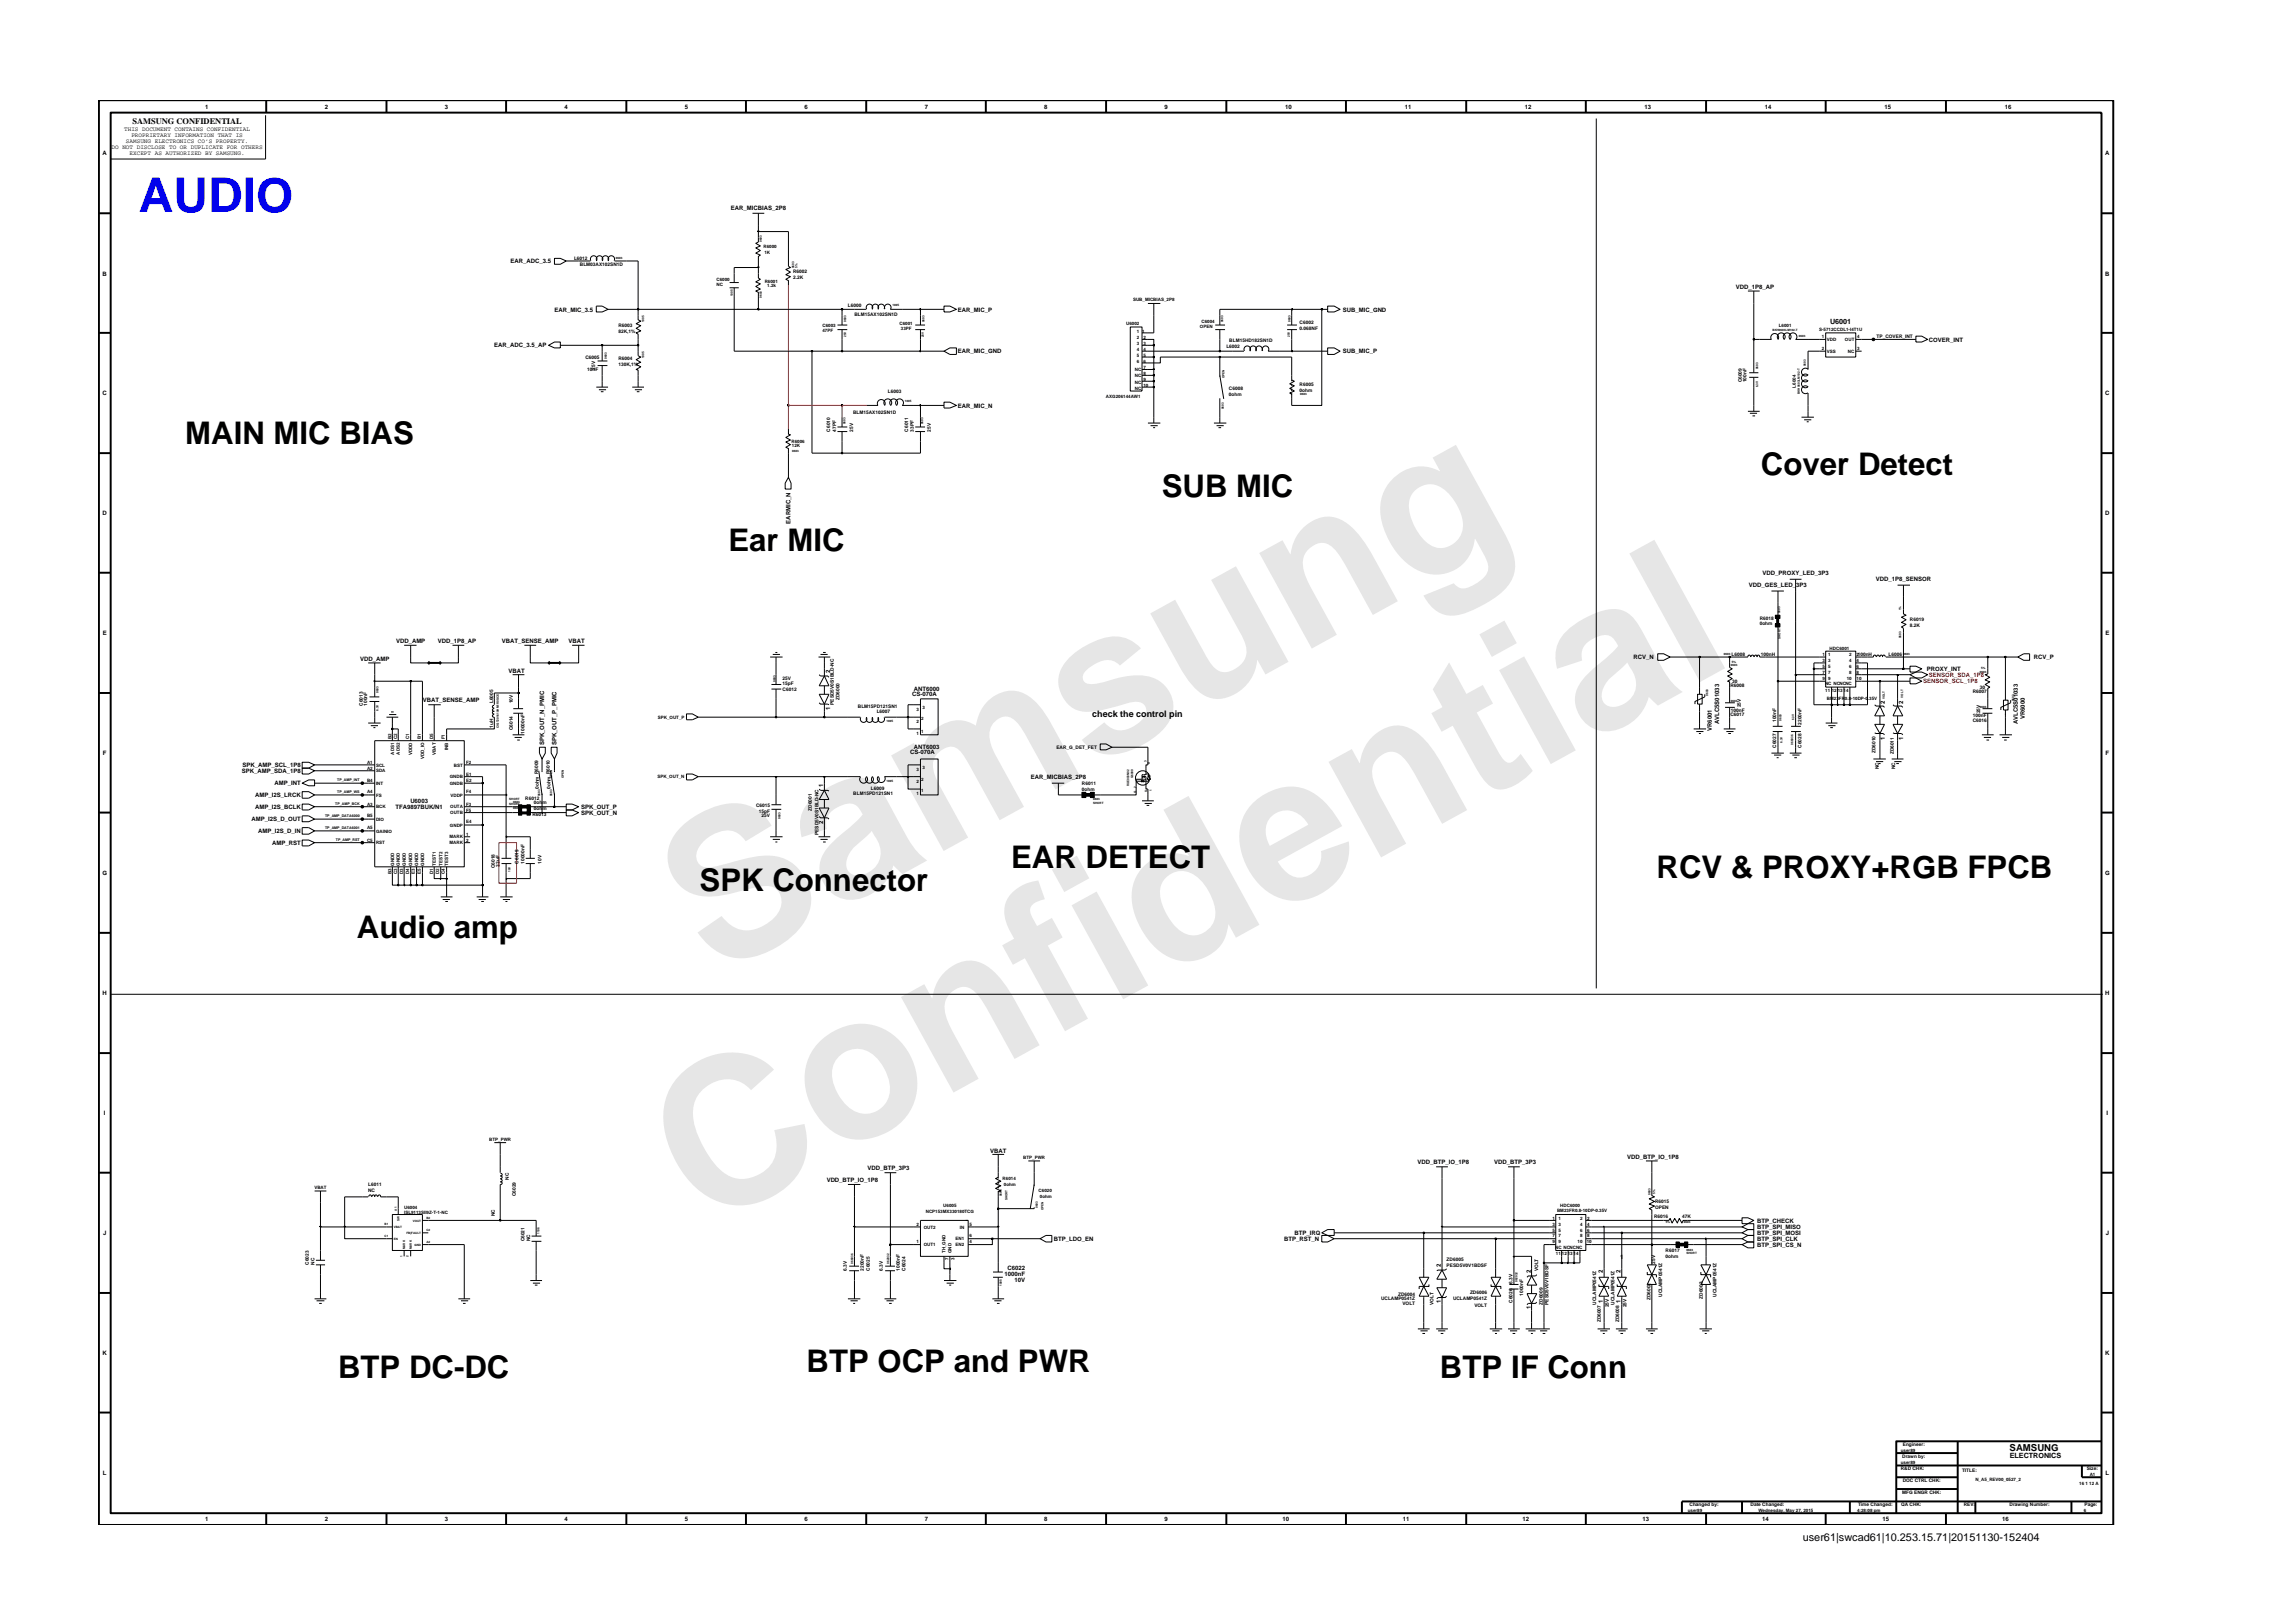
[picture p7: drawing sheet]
<svg xmlns="http://www.w3.org/2000/svg" width="297mm" height="210mm" viewBox="0 0 297 210" stroke-linecap="round" stroke-linejoin="round" font-family="sans-serif">
<defs><g id="words">
<g font-size="26.5" fill="#e6e6e6">
<text x="92.4" y="126.7" transform="rotate(-29 92.4 126.7)">Samsung</text>
<text x="91.1" y="159.4" transform="rotate(-29 91.1 159.4)">Confidential</text>
</g>
<text font-size="6.2" fill="#00f" x="18" y="27.5">AUDIO</text>
<g font-size="4">
<text x="24" y="57.5">MAIN MIC BIAS</text>
<text x="150.5" y="64.4">SUB MIC</text>
<text x="228.1" y="61.6">Cover Detect</text>
<text x="94.4" y="71.4">Ear MIC</text>
<text x="131" y="112.4">EAR DETECT</text>
<text x="214.6" y="113.8">RCV &amp; PROXY+RGB FPCB</text>
<text x="90.6" y="115.4">SPK Connector</text>
<text x="46.2" y="121.6">Audio amp</text>
<text x="43.8" y="178.5">BTP DC-DC</text>
<text x="104.5" y="177.7">BTP OCP and PWR</text>
<text x="186.5" y="178.5">BTP IF Conn</text>
</g>
<text font-size="1.4" x="233.5" y="199.7">user61|swcad61|10.253.15.71|20151130-152404</text>
<g font-size="1.2">
<text x="141.5" y="92.9">check the control pin</text>
<text x="260.3" y="187.9">SAMSUNG</text>
</g>
<text font-size="1.1" x="17.2" y="16.1">SAMSUNG CONFIDENTIAL</text>
<g font-size=".9">
<text x="237.1" y="41.9">U6001</text>
<text x="260.3" y="188.8">ELECTRONICS</text>
</g>
<g font-size=".8">
<text x="16.1" y="17">THIS DOCUMENT CONTAINS CONFIDENTIAL</text>
<text x="17" y="17.8">PROPRIETARY INFORMATION THAT IS</text>
<text x="26.6" y="14.1">1</text>
<text x="42.1" y="14.1">2</text>
<text x="57.6" y="14.1">3</text>
<text x="73.1" y="14.1">4</text>
<text x="88.7" y="14.1">5</text>
<text x="104.2" y="14.1">6</text>
<text x="119.8" y="14.1">7</text>
<text x="135.3" y="14.1">8</text>
<text x="150.9" y="14.1">9</text>
<text x="166.5" y="14.1">10</text>
<text x="182" y="14.1">11</text>
<text x="197.5" y="14.1">12</text>
<text x="213" y="14.1">13</text>
<text x="228.6" y="14.1">14</text>
<text x="244.1" y="14.1">15</text>
<text x="259.7" y="14.1">16</text>
<text x="13.3" y="20.1">A</text>
<text x="14.5" y="19.3">DO NOT DISCLOSE TO OR DUPLICATE FOR OTHERS</text>
<text x="16.3" y="18.5">SAMSUNG ELECTRONICS CO’S PROPERTY.</text>
<text x="16.8" y="20.1">EXCEPT AS AUTHORIZED BY SAMSUNG.</text>
<text x="272.7" y="20.1">A</text>
<text x="94.7" y="27.2">EAR_MICBIAS_2P8</text>
<text x="13.3" y="35.7">B</text>
<text x="66.1" y="34.1">EAR_ADC_3.5</text>
<text x="272.7" y="35.7">B</text>
<text x="71.8" y="40.4">EAR_MIC_3.5</text>
<text x="124.1" y="40.4">EAR_MIC_P</text>
<text x="173.9" y="40.4">SUB_MIC_GND</text>
<text x="224.9" y="37.4">VDD_1P8_AP</text>
<text x="64" y="45">EAR_ADC_3.5_AP</text>
<text x="124.1" y="45.8">EAR_MIC_GND</text>
<text x="173.9" y="45.8">SUB_MIC_P</text>
<text x="249.9" y="44.3">COVER_INT</text>
<text x="13.3" y="51.2">C</text>
<text x="124.1" y="52.8">EAR_MIC_N</text>
<text x="272.7" y="51.2">C</text>
<text x="13.3" y="66.8">D</text>
<text x="102.4" y="67.8" transform="rotate(-90 102.4 67.8)">EARMIC_N</text>
<text x="272.7" y="66.8">D</text>
<text x="226.6" y="76.1">VDD_GES_LED_3P3</text>
<text x="228.3" y="74.5">VDD_PROXY_LED_3P3</text>
<text x="243" y="75.3">VDD_1P8_SENSOR</text>
<text x="13.3" y="82.3">E</text>
<text x="51.3" y="83.3">VDD_AMP</text>
<text x="56.7" y="83.3">VDD_1P8_AP</text>
<text x="65" y="83.3">VBAT_SENSE_AMP</text>
<text x="73.6" y="83.3">VBAT</text>
<text x="272.7" y="82.3">E</text>
<text x="46.6" y="85.6">VDD_AMP</text>
<text x="65.9" y="87.2">VBAT</text>
<text x="107.5" y="87.2" transform="rotate(-90 107.5 87.2)">2</text>
<text x="118.4" y="89.5">ANT6000</text>
<text x="211.6" y="85.4">RCV_N</text>
<text x="249.6" y="86.9">PROXY_INT</text>
<text x="263.5" y="85.4">RCV_P</text>
<text x="54.8" y="91">VBAT_SENSE_AMP</text>
<text x="107.5" y="92" transform="rotate(-90 107.5 92)">1</text>
<text x="118.2" y="90.2">CS-070A</text>
<text x="221.7" y="94.7" transform="rotate(-90 221.7 94.7)">VR6001</text>
<text x="222.7" y="93.8" transform="rotate(-90 222.7 93.8)">AVLC5S01033</text>
<text x="244.2" y="95.9" transform="rotate(-90 244.2 95.9)">1</text>
<text x="244.2" y="91.1" transform="rotate(-90 244.2 91.1)">2</text>
<text x="246.6" y="95.9" transform="rotate(-90 246.6 95.9)">1</text>
<text x="246.6" y="91.1" transform="rotate(-90 246.6 91.1)">2</text>
<text x="261.4" y="93.8" transform="rotate(-90 261.4 93.8)">AVLC5S01033</text>
<text x="262.3" y="93.2" transform="rotate(-90 262.3 93.2)">VR6000</text>
<text x="13.3" y="97.8">F</text>
<text x="31.3" y="100.1">SPK_AMP_SDA_1P8</text>
<text x="31.4" y="99.4">SPK_AMP_SCL_1P8</text>
<text x="35.6" y="101.7">AMP_INT</text>
<text x="70.5" y="96.5" transform="rotate(-90 70.5 96.5)">SPK_OUT_N_PMIC</text>
<text x="72.1" y="96.5" transform="rotate(-90 72.1 96.5)">SPK_OUT_P_PMIC</text>
<text x="106.6" y="102" transform="rotate(-90 106.6 102)">1</text>
<text x="117.9" y="97.7">CS-070A</text>
<text x="118.4" y="97.1">ANT6003</text>
<text x="133.5" y="100.9">EAR_MICBIAS_2P8</text>
<text x="272.8" y="97.8">F</text>
<text x="32.6" y="106.4">AMP_I2S_D_OUT</text>
<text x="33.1" y="103.3">AMP_I2S_LRCK</text>
<text x="33.1" y="104.8">AMP_I2S_BCLK</text>
<text x="33.4" y="107.9">AMP_I2S_D_IN</text>
<text x="51.2" y="104.8">TFA9897BUK/N1</text>
<text x="53.2" y="104">U6003</text>
<text x="75.3" y="105.6">SPK_OUT_N</text>
<text x="75.3" y="104.8">SPK_OUT_P</text>
<text x="106.6" y="106.7" transform="rotate(-90 106.6 106.7)">2</text>
<text x="13.3" y="113.3">G</text>
<text x="35.3" y="109.4">AMP_RST</text>
<text x="272.7" y="113.3">G</text>
<text x="13.3" y="128.9">H</text>
<text x="272.7" y="128.9">H</text>
<text x="13.5" y="144.4">I</text>
<text x="128.3" y="149.3">VBAT</text>
<text x="272.9" y="144.4">I</text>
<text x="107.1" y="153.1">VDD_BTP_IO_1P8</text>
<text x="112.4" y="151.6">VDD_BTP_3P3</text>
<text x="183.6" y="150.8">VDD_BTP_IO_1P8</text>
<text x="193.6" y="150.8">VDD_BTP_3P3</text>
<text x="210.8" y="150.1">VDD_BTP_IO_1P8</text>
<text x="13.4" y="160">J</text>
<text x="136.5" y="160.8">BTP_LDO_EN</text>
<text x="166.4" y="160.8">BTP_RST_N</text>
<text x="167.7" y="160">BTP_IRQ</text>
<text x="227.6" y="158.4">BTP_CHECK</text>
<text x="227.6" y="161.5">BTP_SPI_CS_N</text>
<text x="227.6" y="160.8">BTP_SPI_CLK</text>
<text x="227.6" y="159.2">BTP_SPI_MISO</text>
<text x="227.6" y="160">BTP_SPI_MOSI</text>
<text x="272.8" y="160">J</text>
<text x="130.1" y="165.3">1000nF</text>
<text x="130.5" y="164.5">C6022</text>
<text x="131.4" y="166.1">10V</text>
<text x="186.6" y="164.1" transform="rotate(-90 186.6 164.1)">2</text>
<text x="198.3" y="165" transform="rotate(-90 198.3 165)">2</text>
<text x="207.6" y="165" transform="rotate(-90 207.6 165)">2</text>
<text x="209.9" y="163">1</text>
<text x="209.9" y="165" transform="rotate(-90 209.9 165)">2</text>
<text x="186.6" y="168.9" transform="rotate(-90 186.6 168.9)">1</text>
<text x="198.3" y="169.6" transform="rotate(-90 198.3 169.6)">1</text>
<text x="207.6" y="168.9" transform="rotate(-90 207.6 168.9)">1</text>
<text x="209.9" y="168.9" transform="rotate(-90 209.9 168.9)">1</text>
<text x="13.3" y="175.5">K</text>
<text x="272.7" y="175.5">K</text>
<text x="13.3" y="191.1">L</text>
<text x="272.8" y="191.1">L</text>
<text x="26.6" y="197.1">1</text>
<text x="42.1" y="197.1">2</text>
<text x="57.6" y="197.1">3</text>
<text x="73.1" y="197.1">4</text>
<text x="88.7" y="197.1">5</text>
<text x="104.2" y="197.1">6</text>
<text x="119.8" y="197.1">7</text>
<text x="135.3" y="197.1">8</text>
<text x="150.9" y="197.1">9</text>
<text x="166.1" y="197.1">10</text>
<text x="181.7" y="197.1">11</text>
<text x="197.2" y="197.1">12</text>
<text x="212.8" y="197.1">13</text>
<text x="228.3" y="197.1">14</text>
<text x="243.9" y="197.1">15</text>
<text x="259.4" y="197.1">16</text>
</g>
<g font-size=".8" fill="#f00">
<text x="249.1" y="88.5">SENSOR_SCL_1P8</text>
<text x="249.9" y="87.7">SENSOR_SDA_1P8</text>
</g>
<g font-size=".6">
<text x="74.4" y="33.7">L6012</text>
<text x="75.1" y="34.5">BLM03AX102SN1D</text>
<text x="98.9" y="32.1">R6000</text>
<text x="99" y="32.9">1K</text>
<text x="102.7" y="35.4">R6002</text>
<text x="92.8" y="36.4">C6000</text>
<text x="92.8" y="37.1">NC</text>
<text x="99.1" y="36.6">R6001</text>
<text x="99.4" y="37.2">1.2k</text>
<text x="102.7" y="36.2">2.2K</text>
<text x="109.8" y="39.7">L6000</text>
<text x="110.7" y="40.9">BLM15AX102SN1D</text>
<text x="146.8" y="38.9">SUB_MICBIAS_2P8</text>
<text x="155.6" y="41.9">C6004</text>
<text x="75.8" y="46.5">C6005</text>
<text x="77.1" y="47.9" transform="rotate(-90 77.1 47.9)">25V</text>
<text x="80.1" y="43.1">82K,1%</text>
<text x="80.1" y="42.4">R6003</text>
<text x="80.1" y="46.7">R6004</text>
<text x="80.1" y="47.4">130K,1%</text>
<text x="106.5" y="42.4">C6003</text>
<text x="106.5" y="43">47PF</text>
<text x="116.5" y="42.1">C6001</text>
<text x="116.7" y="42.8">33PF</text>
<text x="145.9" y="42.1">U6002</text>
<text x="147.3" y="43.1">1</text>
<text x="147.3" y="44.7">3</text>
<text x="147.3" y="46.3">5</text>
<text x="147.3" y="44">2</text>
<text x="147.3" y="45.5">4</text>
<text x="147.3" y="47">6</text>
<text x="148" y="43.1">1</text>
<text x="148.1" y="47.9">7</text>
<text x="148.1" y="44">2</text>
<text x="148.1" y="45.5">4</text>
<text x="148.1" y="47">6</text>
<text x="148.1" y="44.7">3</text>
<text x="148.1" y="46.3">5</text>
<text x="155.4" y="42.4">OPEN</text>
<text x="158.9" y="45.1">L6002</text>
<text x="159.2" y="44.4">BLM15HD182SN1D</text>
<text x="168.3" y="42.8">0.068NF</text>
<text x="168.3" y="42">C6002</text>
<text x="230.4" y="42.4">L6001</text>
<text x="235.6" y="42.8">S-5712CCDL1-I4T1U</text>
<text x="236" y="45.3">2</text>
<text x="236" y="43.8">1</text>
<text x="236.7" y="44.2">VDD</text>
<text x="236.7" y="45.7">VSS</text>
<text x="239" y="44.2">OUT</text>
<text x="239.4" y="45.7">NC</text>
<text x="240.6" y="45.3">3</text>
<text x="240.6" y="43.8">4</text>
<text x="243.1" y="43.8">TP_COVER_INT</text>
<text x="76.1" y="48">10nF</text>
<text x="110.5" y="53.7">BLM15AX102SN1D</text>
<text x="115" y="50.9">L6003</text>
<text x="143.3" y="51.6">AXG206144AW1</text>
<text x="147" y="48.1">NC</text>
<text x="147" y="48.9">NC</text>
<text x="147" y="49.7">NC</text>
<text x="147" y="50.5">NC</text>
<text x="148.1" y="48.6">8</text>
<text x="148.1" y="49.4">9</text>
<text x="148.1" y="50.2">10</text>
<text x="159.2" y="51.3">0ohm</text>
<text x="159.2" y="50.6">C6008</text>
<text x="168.3" y="50.7">0ohm</text>
<text x="168.3" y="50">R6005</text>
<text x="225.6" y="49.5" transform="rotate(-90 225.6 49.5)">C6009</text>
<text x="226.2" y="49.5" transform="rotate(-90 226.2 49.5)">100nF</text>
<text x="232.7" y="50.2" transform="rotate(-90 232.7 50.2)">L6004</text>
<text x="102.5" y="57.3">R6006</text>
<text x="102.6" y="57.9">12K</text>
<text x="107.6" y="55.9" transform="rotate(-90 107.6 55.9)">C6010</text>
<text x="108.3" y="55.9" transform="rotate(-90 108.3 55.9)">47PF</text>
<text x="110.5" y="55.9" transform="rotate(-90 110.5 55.9)">25V</text>
<text x="117.6" y="55.9" transform="rotate(-90 117.6 55.9)">C6011</text>
<text x="118.4" y="55.9" transform="rotate(-90 118.4 55.9)">33PF</text>
<text x="120.6" y="55.9" transform="rotate(-90 120.6 55.9)">25V</text>
<text x="228" y="80.3">R6018</text>
<text x="228" y="80.9">0ohm</text>
<text x="247.4" y="80.5">R6019</text>
<text x="247.4" y="81.2">8.2K</text>
<text x="101.4" y="88.7">15pF</text>
<text x="101.4" y="88.1">25V</text>
<text x="101.4" y="89.5">C6012</text>
<text x="224.2" y="89">R6008</text>
<text x="224.3" y="84.9">L6008</text>
<text x="224.4" y="88.4">30</text>
<text x="228.1" y="84.9">100nH</text>
<text x="236.1" y="85.7">3</text>
<text x="236.1" y="86.5">5</text>
<text x="236.1" y="87.3">7</text>
<text x="236.1" y="84.9">1</text>
<text x="236.1" y="88.1">9</text>
<text x="236.4" y="88.8">NC NCNCNC</text>
<text x="236.4" y="89.6">11</text>
<text x="236.8" y="85.7">3</text>
<text x="236.8" y="86.5">5</text>
<text x="236.8" y="87.3">7</text>
<text x="236.8" y="84.9">1</text>
<text x="236.8" y="88.1">9</text>
<text x="237" y="84.2">HDC6001</text>
<text x="237.3" y="89.6">12 13</text>
<text x="238.8" y="89.6">14</text>
<text x="239.2" y="88.1">10</text>
<text x="239.6" y="85.7">4</text>
<text x="239.6" y="86.5">6</text>
<text x="239.6" y="87.3">8</text>
<text x="239.6" y="84.9">2</text>
<text x="240.5" y="85.7">4</text>
<text x="240.5" y="86.5">6</text>
<text x="240.5" y="84.9">2100nH</text>
<text x="240.5" y="87.3">8</text>
<text x="240.5" y="88.1">10</text>
<text x="244.6" y="84.9">L6006</text>
<text x="255.6" y="89.8">R6007</text>
<text x="256.5" y="89.3">30</text>
<text x="47" y="91.5" transform="rotate(-90 47 91.5)">C6013</text>
<text x="47.6" y="91.4" transform="rotate(-90 47.6 91.4)">100nF</text>
<text x="50.7" y="95.8" transform="rotate(-90 50.7 95.8)">B2</text>
<text x="51.5" y="95.8" transform="rotate(-90 51.5 95.8)">C2</text>
<text x="53" y="95.8" transform="rotate(-90 53 95.8)">C1</text>
<text x="54.5" y="95.8" transform="rotate(-90 54.5 95.8)">B1</text>
<text x="56.1" y="95.8" transform="rotate(-90 56.1 95.8)">D5</text>
<text x="57.6" y="95.8" transform="rotate(-90 57.6 95.8)">F1</text>
<text x="63.9" y="94.3" transform="rotate(-90 63.9 94.3)">1uH</text>
<text x="63.9" y="91.1" transform="rotate(-90 63.9 91.1)">L6005</text>
<text x="66.4" y="94.6" transform="rotate(-90 66.4 94.6)">C6014</text>
<text x="66.4" y="91.1" transform="rotate(-90 66.4 91.1)">10V</text>
<text x="68" y="95" transform="rotate(-90 68 95)">10000nF</text>
<text x="85.2" y="93.1">SPK_OUT_P</text>
<text x="108" y="91.3" transform="rotate(-90 108 91.3)">PESD5V0S1BLD-NC</text>
<text x="108.8" y="90.7" transform="rotate(-90 108.8 90.7)">ZD6000</text>
<text x="111.1" y="91.8">BLM15PD121SN1</text>
<text x="113.6" y="92.4">L6007</text>
<text x="118.7" y="95.2">1</text>
<text x="118.7" y="93.7">2</text>
<text x="118.7" y="92.1">3</text>
<text x="119.3" y="94.9">1</text>
<text x="119.3" y="93.3">2</text>
<text x="119.5" y="91.8">3</text>
<text x="224.2" y="92.8">C6017</text>
<text x="224.2" y="92.2">100nF</text>
<text x="225.5" y="91.6" transform="rotate(-90 225.5 91.6)">25V</text>
<text x="230.1" y="93.5" transform="rotate(-90 230.1 93.5)">100nF</text>
<text x="233.4" y="93.9" transform="rotate(-90 233.4 93.9)">2200nF</text>
<text x="236.7" y="90.7">BM23FR0.8-10DP-0.35V</text>
<text x="255.6" y="93.5">C6016</text>
<text x="255.6" y="92.9">100nF</text>
<text x="256.5" y="92.4" transform="rotate(-90 256.5 92.4)">25V</text>
<text x="47.5" y="101.2">B4</text>
<text x="47.5" y="99">A1</text>
<text x="47.5" y="99.7">A2</text>
<text x="48.7" y="99.3">SCL</text>
<text x="48.7" y="100.1">SDA</text>
<text x="48.7" y="101.7">INT</text>
<text x="51" y="97.8" transform="rotate(-90 51 97.8)">ADS1</text>
<text x="51.8" y="97.8" transform="rotate(-90 51.8 97.8)">ADS2</text>
<text x="53.4" y="97.9" transform="rotate(-90 53.4 97.9)">VDDD</text>
<text x="54.9" y="98.4" transform="rotate(-90 54.9 98.4)">VDD_IO</text>
<text x="56.5" y="97.8" transform="rotate(-90 56.5 97.8)">VBAT</text>
<text x="58.1" y="97.2" transform="rotate(-90 58.1 97.2)">INB</text>
<text x="58.3" y="100.8">GNDB</text>
<text x="58.3" y="101.7">GNDB</text>
<text x="58.8" y="99.3">BST</text>
<text x="60.4" y="99">F2</text>
<text x="60.4" y="100.5">E1</text>
<text x="60.4" y="101.2">E2</text>
<text x="85.2" y="100.8">SPK_OUT_N</text>
<text x="118.7" y="101.5">2</text>
<text x="118.7" y="99.9">3</text>
<text x="119.3" y="101.1">2</text>
<text x="119.5" y="99.6">3</text>
<text x="136.8" y="97">EAR_G_DET_FET</text>
<text x="140.2" y="101.7">R6011</text>
<text x="230.1" y="96.9" transform="rotate(-90 230.1 96.9)">C6027</text>
<text x="233.4" y="96.9" transform="rotate(-90 233.4 96.9)">C6028</text>
<text x="243" y="97.6" transform="rotate(-90 243 97.6)">ZD6010</text>
<text x="243.4" y="99.7" transform="rotate(-90 243.4 99.7)">NC</text>
<text x="245.3" y="97.7" transform="rotate(-90 245.3 97.7)">ZD6011</text>
<text x="245.5" y="99.7" transform="rotate(-90 245.5 99.7)">NC</text>
<text x="47.5" y="104.4">A3</text>
<text x="47.5" y="102.8">A4</text>
<text x="47.5" y="107.4">A5</text>
<text x="47.5" y="105.9">B5</text>
<text x="48.7" y="104.7">BCK</text>
<text x="48.7" y="103.2">FS</text>
<text x="48.7" y="107.9">GAINIO</text>
<text x="48.7" y="106.3">DIO</text>
<text x="58.3" y="107.1">GNDP</text>
<text x="58.3" y="104.7">OUTA</text>
<text x="58.3" y="105.5">OUTB</text>
<text x="58.4" y="103.2">VDDP</text>
<text x="60.4" y="104.4">F3</text>
<text x="60.4" y="102.8">F4</text>
<text x="60.4" y="105.1">F5</text>
<text x="60.4" y="106.7">E4</text>
<text x="68" y="103.6">R6012</text>
<text x="69" y="105.7">R6013</text>
<text x="69.2" y="104.2">0ohm</text>
<text x="69.2" y="105">0ohm</text>
<text x="69.8" y="102.2" transform="rotate(-90 69.8 102.2)">0ohm R6009</text>
<text x="71.3" y="102.2" transform="rotate(-90 71.3 102.2)">0ohm R6010</text>
<text x="97.9" y="104.5">C6015</text>
<text x="98.3" y="105.3">15pF</text>
<text x="98.7" y="105.9">25V</text>
<text x="105.2" y="105" transform="rotate(-90 105.2 105)">ZD6001</text>
<text x="110.5" y="103">BLM15PD121SN1</text>
<text x="112.8" y="102.3">L6009</text>
<text x="118.7" y="103">1</text>
<text x="119.3" y="102.6">1</text>
<text x="140.2" y="102.5">0ohm</text>
<text x="47.5" y="109">C5</text>
<text x="48.7" y="109.4">RST</text>
<text x="50.7" y="113.2" transform="rotate(-90 50.7 113.2)">B3</text>
<text x="51" y="112.1" transform="rotate(-90 51 112.1)">GNDD</text>
<text x="51.5" y="113.2" transform="rotate(-90 51.5 113.2)">C3</text>
<text x="51.8" y="112.1" transform="rotate(-90 51.8 112.1)">GNDD</text>
<text x="52.2" y="113.2" transform="rotate(-90 52.2 113.2)">D3</text>
<text x="52.6" y="112.1" transform="rotate(-90 52.6 112.1)">GNDD</text>
<text x="53" y="113.2" transform="rotate(-90 53 113.2)">D4</text>
<text x="53.4" y="112.1" transform="rotate(-90 53.4 112.1)">GNDD</text>
<text x="53.7" y="113.2" transform="rotate(-90 53.7 113.2)">E3</text>
<text x="54.2" y="112.1" transform="rotate(-90 54.2 112.1)">GNDD</text>
<text x="54.5" y="113.2" transform="rotate(-90 54.5 113.2)">E5</text>
<text x="54.9" y="112.1" transform="rotate(-90 54.9 112.1)">GNDD</text>
<text x="56.1" y="113.2" transform="rotate(-90 56.1 113.2)">D1</text>
<text x="56.5" y="112.1" transform="rotate(-90 56.5 112.1)">TEST1</text>
<text x="56.9" y="113.2" transform="rotate(-90 56.9 113.2)">D2</text>
<text x="57.3" y="112.1" transform="rotate(-90 57.3 112.1)">TEST2</text>
<text x="57.6" y="113.2" transform="rotate(-90 57.6 113.2)">C4</text>
<text x="58.1" y="112.1" transform="rotate(-90 58.1 112.1)">TEST3</text>
<text x="58.2" y="108.6">MARK</text>
<text x="58.2" y="109.4">MARK</text>
<text x="60.4" y="108.3">1</text>
<text x="60.4" y="109">2</text>
<text x="64.1" y="112.4" transform="rotate(-90 64.1 112.4)">C6018</text>
<text x="64.7" y="112.3" transform="rotate(-90 64.7 112.3)">22uF</text>
<text x="67.2" y="111.9" transform="rotate(-90 67.2 111.9)">C6019</text>
<text x="67.9" y="111.9" transform="rotate(-90 67.9 111.9)">10000nF</text>
<text x="70.1" y="111.9" transform="rotate(-90 70.1 111.9)">10V</text>
<text x="106" y="108.2" transform="rotate(-90 106 108.2)">PESD5V0S1BLD-NC</text>
<text x="63.4" y="147.8">BTP_PWR</text>
<text x="40.7" y="154">VBAT</text>
<text x="47.7" y="153.6">L6011</text>
<text x="47.7" y="154.4">NC</text>
<text x="65.9" y="152.8" transform="rotate(-90 65.9 152.8)">NC</text>
<text x="66.8" y="154.9" transform="rotate(-90 66.8 154.9)">C6029</text>
<text x="129.9" y="152.9">R6014</text>
<text x="130" y="153.7">0ohm</text>
<text x="132.5" y="150.1">BTP_PWR</text>
<text x="134.5" y="154.5">C6020</text>
<text x="134.7" y="155.2">0ohm</text>
<text x="214.4" y="155.8">R6015</text>
<text x="52.4" y="156.6">U6004</text>
<text x="52.4" y="157.2">ISL9113SII9Z-T-1-NC</text>
<text x="64.1" y="157.6" transform="rotate(-90 64.1 157.6)">NC</text>
<text x="67.9" y="160.8" transform="rotate(-90 67.9 160.8)">C6021</text>
<text x="68.7" y="160.8" transform="rotate(-90 68.7 160.8)">NC</text>
<text x="118.7" y="161.1">1</text>
<text x="118.7" y="158.8">2</text>
<text x="119.7" y="159.2">OUT2</text>
<text x="119.7" y="161.4">OUT1</text>
<text x="119.9" y="157.2">NCP153MX330180TCG</text>
<text x="122.2" y="156.4">U6005</text>
<text x="123.8" y="160.7">EN1</text>
<text x="123.8" y="161.4">EN2</text>
<text x="124.3" y="159.2">IN</text>
<text x="125.6" y="160.3">6</text>
<text x="125.6" y="161.1">4</text>
<text x="125.6" y="158.8">5</text>
<text x="201.1" y="159.5">5</text>
<text x="201.1" y="160.3">7</text>
<text x="201.1" y="161.1">9</text>
<text x="201.1" y="158">1</text>
<text x="201.1" y="158.8">3</text>
<text x="201.5" y="161.7">NC NCNCNC</text>
<text x="201.7" y="157">BM23FR0.8-10DP-0.35V</text>
<text x="201.9" y="159.5">5</text>
<text x="201.9" y="160.3">7</text>
<text x="201.9" y="161.1">9</text>
<text x="201.9" y="158">1</text>
<text x="201.9" y="158.8">3</text>
<text x="202.1" y="156.4">HDC6000</text>
<text x="204.4" y="161.1">10</text>
<text x="204.7" y="158.8">4</text>
<text x="204.7" y="159.5">6</text>
<text x="204.7" y="160.3">8</text>
<text x="204.7" y="158">2</text>
<text x="205.5" y="161.1">10</text>
<text x="205.6" y="158.8">4</text>
<text x="205.6" y="159.5">6</text>
<text x="205.6" y="160.3">8</text>
<text x="205.6" y="158">2</text>
<text x="214.3" y="157.8">R6016</text>
<text x="214.4" y="156.6">OPEN</text>
<text x="217.9" y="157.8">47K</text>
<text x="40" y="163.9" transform="rotate(-90 40 163.9)">C6023</text>
<text x="40.8" y="163.9" transform="rotate(-90 40.8 163.9)">NC</text>
<text x="109.7" y="164.6" transform="rotate(-90 109.7 164.6)">6.3V</text>
<text x="111.9" y="164.6" transform="rotate(-90 111.9 164.6)">2200nF</text>
<text x="112.7" y="164.6" transform="rotate(-90 112.7 164.6)">C6025</text>
<text x="114.4" y="164.6" transform="rotate(-90 114.4 164.6)">6.3V</text>
<text x="116.6" y="164.6" transform="rotate(-90 116.6 164.6)">1000nF</text>
<text x="117.3" y="164.6" transform="rotate(-90 117.3 164.6)">C6024</text>
<text x="122.5" y="162.3" transform="rotate(-90 122.5 162.3)">TH_GND</text>
<text x="122.9" y="163.3" transform="rotate(-90 122.9 163.3)">7</text>
<text x="123.3" y="162.3" transform="rotate(-90 123.3 162.3)">GND</text>
<text x="123.6" y="163.3" transform="rotate(-90 123.6 163.3)">3</text>
<text x="181.1" y="167.8">ZD6004</text>
<text x="187.4" y="164.2">PESD5V0V1BDSF</text>
<text x="187.4" y="163.4">ZD6005</text>
<text x="190.4" y="167.7">ZD6006</text>
<text x="195.9" y="166.3" transform="rotate(-90 195.9 166.3)">6.3V</text>
<text x="197.3" y="167.8" transform="rotate(-90 197.3 167.8)">1000nF</text>
<text x="199.2" y="164.7" transform="rotate(-90 199.2 164.7)">VOLT</text>
<text x="201.6" y="162.6">11</text>
<text x="202.3" y="162.6">12 13</text>
<text x="203.9" y="162.6">14</text>
<text x="214.4" y="163.7" transform="rotate(-90 214.4 163.7)">25V</text>
<text x="215.8" y="163">0ohm</text>
<text x="215.8" y="162.2">R6017</text>
<text x="178.9" y="168.4">UCLAMP0541Z</text>
<text x="181.7" y="169">VOLT</text>
<text x="185.7" y="169" transform="rotate(-90 185.7 169)">VOLT</text>
<text x="188.2" y="168.5">UCLAMP0541Z</text>
<text x="191" y="169.3">VOLT</text>
<text x="195.9" y="168.8" transform="rotate(-90 195.9 168.8)">C6026</text>
<text x="199.8" y="169" transform="rotate(-90 199.8 169)">ZD6009</text>
<text x="200.6" y="169" transform="rotate(-90 200.6 169)">PESD5V0V1BDSF</text>
<text x="206.8" y="169" transform="rotate(-90 206.8 169)">UCLAMP0541Z</text>
<text x="207.4" y="171.3" transform="rotate(-90 207.4 171.3)">ZD6007</text>
<text x="208.4" y="169.4" transform="rotate(-90 208.4 169.4)">25V</text>
<text x="209.2" y="169" transform="rotate(-90 209.2 169)">UCLAMP0541Z</text>
<text x="209.7" y="171.3" transform="rotate(-90 209.7 171.3)">ZD6008</text>
<text x="210.7" y="169.4" transform="rotate(-90 210.7 169.4)">25V</text>
<text x="213.8" y="168.4" transform="rotate(-90 213.8 168.4)">ZD6002</text>
<text x="215.3" y="168" transform="rotate(-90 215.3 168)">UCLAMP0541Z</text>
<text x="220.6" y="168.3" transform="rotate(-90 220.6 168.3)">ZD6003</text>
<text x="222.4" y="168" transform="rotate(-90 222.4 168)">UCLAMP0541Z</text>
<text x="246.2" y="190.4">R&amp;D CHK:</text>
<text x="246.2" y="189.6">user89</text>
<text x="246.2" y="188.1">user89</text>
<text x="246.4" y="188.9">Drawn by:</text>
<text x="246.5" y="187.4">Engineer:</text>
<text x="254.2" y="190.7">TITLE:</text>
<text x="255.9" y="191.8">N_A5_REV00_0527_2</text>
<text x="270.3" y="190.4">Size:</text>
<text x="270.7" y="191.2">A1</text>
<text x="218.6" y="195.9">user89</text>
<text x="218.9" y="195.1">Changed by:</text>
<text x="226.8" y="195.1">Date Changed:</text>
<text x="227.8" y="195.9">Wednesday, May 27, 2015</text>
<text x="240.6" y="195.9">4:28:08 pm</text>
<text x="240.7" y="195.1">Time Changed:</text>
<text x="246.3" y="195.1">QA CHK:</text>
<text x="246.4" y="193.5">MFG ENGR CHK:</text>
<text x="246.5" y="192">DOC CTRL CHK:</text>
<text x="254.4" y="195.1">REV:</text>
<text x="260.3" y="195.1">Drawing Number:</text>
<text x="269.4" y="192.4">16 1 12 A</text>
<text x="269.9" y="195.9">6</text>
<text x="270" y="195.1">Page:</text>
</g>
<g font-size=".5">
<text x="43.7" y="101.2">TP_AMP_INT</text>
<text x="42.1" y="105.9">TP_AMP_DATA6000</text>
<text x="42.1" y="107.4">TP_AMP_DATA6001</text>
<text x="43.4" y="104.3">TP_AMP_BCK</text>
<text x="43.7" y="102.7">TP_AMP_WS</text>
<text x="43.5" y="109">TP_AMP_RST</text>
</g>
<g font-size=".4">
<text x="79.8" y="33.6">0603</text>
<text x="98.7" y="31.4" transform="rotate(-90 98.7 31.4)">0603</text>
<text x="102.9" y="34.7" transform="rotate(-90 102.9 34.7)">0603</text>
<text x="103.3" y="34.7" transform="rotate(-90 103.3 34.7)">5%</text>
<text x="83.4" y="41.8" transform="rotate(-90 83.4 41.8)">1005</text>
<text x="94.9" y="38.4" transform="rotate(-90 94.9 38.4)">1005</text>
<text x="98.7" y="38.6" transform="rotate(-90 98.7 38.6)">0603</text>
<text x="109.6" y="41.7" transform="rotate(-90 109.6 41.7)">0603</text>
<text x="115.6" y="39.7">1005</text>
<text x="119.7" y="41.8" transform="rotate(-90 119.7 41.8)">0603</text>
<text x="158.4" y="41.8" transform="rotate(-90 158.4 41.8)">0603</text>
<text x="167.2" y="41.7" transform="rotate(-90 167.2 41.7)">0603</text>
<text x="78.6" y="46.5" transform="rotate(-90 78.6 46.5)">0603</text>
<text x="83.4" y="46.4" transform="rotate(-90 83.4 46.4)">1005</text>
<text x="109.6" y="43.6" transform="rotate(-90 109.6 43.6)">25V</text>
<text x="119.7" y="43.7" transform="rotate(-90 119.7 43.7)">25V</text>
<text x="167.1" y="43.6" transform="rotate(-90 167.1 43.6)">25V</text>
<text x="227.8" y="47.9" transform="rotate(-90 227.8 47.9)">0603</text>
<text x="229.6" y="42.9">BKH0603LM102-T</text>
<text x="233" y="43.7">0603</text>
<text x="233.9" y="47.4" transform="rotate(-90 233.9 47.4)">0603</text>
<text x="117.2" y="52.1">1005</text>
<text x="158.6" y="53" transform="rotate(-90 158.6 53)">0603</text>
<text x="158.6" y="49" transform="rotate(-90 158.6 49)">OPEN</text>
<text x="168.4" y="51.2">0603</text>
<text x="227.8" y="50.2" transform="rotate(-90 227.8 50.2)">6.3V</text>
<text x="233.2" y="51" transform="rotate(-90 233.2 51)">BKH0603LM102-T</text>
<text x="102.6" y="58.6">0603</text>
<text x="109.5" y="55" transform="rotate(-90 109.5 55)">0603</text>
<text x="119.6" y="55" transform="rotate(-90 119.6 55)">0603</text>
<text x="230.6" y="79.4" transform="rotate(-90 230.6 79.4)">0603</text>
<text x="230.7" y="82.7" transform="rotate(-90 230.7 82.7)">SHORT</text>
<text x="246.3" y="82.7" transform="rotate(-90 246.3 82.7)">0603</text>
<text x="246.3" y="79.1" transform="rotate(-90 246.3 79.1)">1%</text>
<text x="49" y="89.8" transform="rotate(-90 49 89.8)">0603</text>
<text x="100.4" y="88.3" transform="rotate(-90 100.4 88.3)">0603</text>
<text x="223.3" y="84.8">0603</text>
<text x="224.2" y="86.3">0603</text>
<text x="224.3" y="85.9">5%</text>
<text x="246.6" y="84.8">0603</text>
<text x="256.5" y="87.2">0603</text>
<text x="256.7" y="86.7">5%</text>
<text x="49" y="92.1" transform="rotate(-90 49 92.1)">6.3V</text>
<text x="64.6" y="94.3" transform="rotate(-90 64.6 94.3)">CIGT201610HM1R0SCE</text>
<text x="114.8" y="93.5">1005</text>
<text x="221.3" y="90.1" transform="rotate(-90 221.3 90.1)">0603</text>
<text x="224.2" y="91">0603</text>
<text x="230.8" y="93.3" transform="rotate(-90 230.8 93.3)">0603</text>
<text x="232.4" y="93.3" transform="rotate(-90 232.4 93.3)">6.3V</text>
<text x="244.2" y="90.5" transform="rotate(-90 244.2 90.5)">VOLT</text>
<text x="246.5" y="90.4" transform="rotate(-90 246.5 90.4)">VOLT</text>
<text x="256.5" y="91.7">0603</text>
<text x="260.9" y="90.9" transform="rotate(-90 260.9 90.9)">0603</text>
<text x="71.5" y="100.8" transform="rotate(-90 71.5 100.8)">OPEN</text>
<text x="73" y="100.8" transform="rotate(-90 73 100.8)">OPEN</text>
<text x="114.8" y="101.3">1005</text>
<text x="146.3" y="101.9" transform="rotate(-90 146.3 101.9)">RUE003N02</text>
<text x="146.8" y="100.8" transform="rotate(-90 146.8 100.8)">Q6000</text>
<text x="148.5" y="98.7" transform="rotate(-90 148.5 98.7)">3</text>
<text x="149" y="99" transform="rotate(-90 149 99)">D</text>
<text x="230.9" y="96.2" transform="rotate(-90 230.9 96.2)">6.3V</text>
<text x="232.3" y="96.5" transform="rotate(-90 232.3 96.5)">066036</text>
<text x="66" y="104.3">SHORT</text>
<text x="66" y="103.6">SHORT</text>
<text x="66.5" y="104.8">0603</text>
<text x="66.5" y="104.1">0603</text>
<text x="70" y="103.2" transform="rotate(-90 70 103.2)">0603</text>
<text x="71.5" y="103.2" transform="rotate(-90 71.5 103.2)">0603</text>
<text x="101.1" y="106.1" transform="rotate(-90 101.1 106.1)">0603</text>
<text x="141.6" y="103.7">0603</text>
<text x="141.6" y="104.2">SHORT</text>
<text x="147.2" y="102.7" transform="rotate(-90 147.2 102.7)">G</text>
<text x="147.2" y="102.1" transform="rotate(-90 147.2 102.1)">2</text>
<text x="148.6" y="102.6" transform="rotate(-90 148.6 102.6)">S</text>
<text x="149.2" y="102.4" transform="rotate(-90 149.2 102.4)">1</text>
<text x="66.1" y="113" transform="rotate(-90 66.1 113)">10V</text>
<text x="129.8" y="155" transform="rotate(-90 129.8 155)">0603</text>
<text x="130.5" y="155.5" transform="rotate(-90 130.5 155.5)">SHORT</text>
<text x="213.8" y="154.8" transform="rotate(-90 213.8 154.8)">0603</text>
<text x="214.4" y="154.6" transform="rotate(-90 214.4 154.6)">5%</text>
<text x="49.8" y="158.7">B1</text>
<text x="49.8" y="160.2">C1</text>
<text x="51" y="159.1">VBAT</text>
<text x="51" y="160.6">EN</text>
<text x="51.4" y="156.8" transform="rotate(-90 51.4 156.8)">A1</text>
<text x="51.7" y="158.2" transform="rotate(-90 51.7 158.2)">SW</text>
<text x="52.5" y="161.8" transform="rotate(-90 52.5 161.8)">MARK</text>
<text x="52.7" y="159.9">FB|FAULT</text>
<text x="53.3" y="161.8" transform="rotate(-90 53.3 161.8)">MARK</text>
<text x="53.5" y="158.2">VOUT</text>
<text x="53.7" y="161.4">GND</text>
<text x="55.2" y="157.9">B2</text>
<text x="55.2" y="159.4">C2</text>
<text x="55.2" y="161">A2</text>
<text x="69.9" y="159.9" transform="rotate(-90 69.9 159.9)">1106</text>
<text x="134.4" y="156.5" transform="rotate(-90 134.4 156.5)">0603</text>
<text x="135.2" y="156.7" transform="rotate(-90 135.2 156.7)">OPEN</text>
<text x="215.8" y="158.4">5%</text>
<text x="218.1" y="158.5">0603</text>
<text x="52.2" y="162.9" transform="rotate(-90 52.2 162.9)">1</text>
<text x="52.9" y="162.9" transform="rotate(-90 52.9 162.9)">2</text>
<text x="110.5" y="163.7" transform="rotate(-90 110.5 163.7)">066036</text>
<text x="115.2" y="163.7" transform="rotate(-90 115.2 163.7)">062032</text>
<text x="129.8" y="166.6" transform="rotate(-90 129.8 166.6)">1005</text>
<text x="196.6" y="166.1" transform="rotate(-90 196.6 166.1)">062032</text>
<text x="218.5" y="162.4">SHORT</text>
<text x="218.5" y="162">0603</text>
</g>
</g></defs>
<g fill="none" stroke="#000" stroke-width=".25">
<path d="M12.8 13h261v184.6h-261zM14.3 14.6h257.9v181.4h-257.9zM34.5 13v1.6M50.1 13v1.6M65.6 13v1.6M81.1 13v1.6M96.6 13v1.6M112.2 13v1.6M127.7 13v1.6M143.3 13v1.6M158.9 13v1.6M174.4 13v1.6"/>
<path d="M189.9 13v1.6M205.4 13v1.6M221 13v1.6M236.5 13v1.6M252.1 13v1.6M12.8 27.6h1.5M272.2 27.6h1.6M12.8 43.1h1.5M12.8 58.7h1.5M272.2 43.1h1.6M272.2 58.7h1.6M12.8 74.2h1.5"/>
<path d="M272.2 74.2h1.6M12.8 89.8h1.5M55.5 85.9l.2 .1M55.7 85.7l-.2 .2h1.6M56.9 85.7l.2 .2-.2 .1M71.1 85.9l.1 .1M71.2 85.7l-.1 .2h1.5M72.4 85.7l.2 .2-.2 .1M272.2 89.8h1.6M12.8 105.3h1.5M272.2 105.3h1.6M12.8 120.8h1.5"/>
<path d="M12.8 136.4h1.5M272.2 120.8h1.6M272.2 136.4h1.6M12.8 151.9h1.5M272.2 151.9h1.6M12.8 167.5h1.5M272.2 167.5h1.6M12.8 183h1.5M34.5 196v1.6M50.1 196v1.6M65.6 196v1.6M81.1 196v1.6"/>
<path d="M96.6 196v1.6M112.2 196v1.6M127.7 196v1.6M143.3 196v1.6M158.9 196v1.6M174.4 196v1.6M189.9 196v1.6M205.4 196v1.6M221 196v1.6M225.7 194.5v1.5M236.5 196v1.6M239.6 194.5v1.5"/>
<path d="M245.6 188.2h8M245.6 189.9h26.6M245.6 191.4h8M245.6 192.9h8M252.1 196v1.6M253.6 186.7v9.3M255.9 194.5v1.5M268.3 194.5v1.5M269.7 189.9v1.5h2.5M272.2 186.7h-26.6v9.3M272.2 183h1.6M272.2 194.5h-54.3v1.5"/>
</g>
<g fill="none" stroke="#000" stroke-width=".13">
<path d="M34.4 14.9v5.7h-20.1M206.8 15.4v112.6M71.8 33.5h.8l.7 .3-.7 .4h-.8zM73.3 33.8h3.2M76.5 33.8a.42 .42 0 0 1 .4-.7 .42 .42 0 0 1 .3 .7M77.2 39.7h.8l.8 .4-.8 .3h-.8zM77.3 33.8a.42 .42 0 0 1 .4-.7 .42 .42 0 0 1 .3 .7M78.1 33.8a.42 .42 0 0 1 .4-.7 .42 .42 0 0 1 .3 .7M78.8 33.8a.42 .42 0 0 1 .4-.7 .42 .42 0 0 1 .4 .7M79.6 33.8h3.1v7.6l.3 .2-.6 .3 .6 .3-.6 .3 .6 .4-.6 .2 .3 .2v2.8l.3 .2-.6 .3 .6 .3-.6 .3 .6 .3-.6 .4h.3v2.3M82.6 40h.1v.2h-.1zM94.5 36.6h1.2"/>
<path d="M94.5 37.3h1.2M95.1 37.3v8.2h27.2M97.5 27.6h1.5M98.2 40h.1v.2h-.1zM98.2 34.6h.1v.1h-.1zM98.2 29.9h.1v.1h-.1zM98.2 27.6v3.8l-.3 .1 .6 .4-.6 .2 .6 .4-.6 .3 .6 .2-.3 .2v2.8l.3 .2-.6 .3 .6 .3-.6 .3 .6 .4-.6 .2 .3 .2v2.2M98.2 30h3.9v4.5l.3 .2-.6 .2 .6 .3-.6 .4 .6 .2-.6 .4 .3 .2v.5M98.2 34.7h-3.1v1.9M109 40h.2v.2h-.2zM119.2 40v.2zM122.3 39.7h.7l.9 .4-.9 .3h-.7z"/>
<path d="M148.7 39.3h1.6M149.5 39.3v3.8h-1.6M167.3 40h.1v.2h-.1zM171.1 40h.2v.2h-.2zM172 39.7h.8l.8 .4-.8 .3h-.8zM226.4 37.7h1.6M227.2 37.7v10.6M71.1 44.7l.7-.4h.8v.8h-.8zM72.6 44.7h10.1M77.2 50.2h1.6M77.4 46.8h1.3M77.4 47.4h1.3"/>
<path d="M77.6 50.5h.9M77.8 50.7h.4M77.9 44.6h.2v.2h-.2zM78 44.7v2.1M78 47.4v2.8M78.8 40.1h33.4M81.9 50.2h1.5M82.2 50.5h1M82.5 50.7h.3M82.6 44.6h.1v.2h-.1zM102.1 52.4h.1v.2h-.1zM102.1 55.6v.6l.3 .1-.6 .4 .6 .3-.6 .3 .6 .3-.6 .3 .3 .2v3.7"/>
<path d="M105.1 45.4h.2v.2h-.2zM105.2 45.5v13.2h14v-2.8M108.5 42.7h1.3M108.5 42.1h1.3M108.5 55.9h1.3M108.5 55.3h1.3M109 58.6h.2v.2h-.2zM109 52.4h.2v.2h-.2zM109 45.4h.2v.2h-.2zM109.1 40.1v2M109.1 42.7v2.8M109.1 54v1.3"/>
<path d="M109.1 55.9v2.8M112.2 52.5h1.5a.51 .51 0 0 1 .5-.7 .51 .51 0 0 1 .4 .7M112.3 40a.42 .42 0 0 1 .4-.6 .42 .42 0 0 1 .3 .7M113 40a.42 .42 0 0 1 .4-.6 .42 .42 0 0 1 .3 .7M113.8 40a.42 .42 0 0 1 .4-.6 .42 .42 0 0 1 .3 .6M114.6 52.5a.51 .51 0 0 1 .1-.7 .51 .51 0 0 1 .7 0 .51 .51 0 0 1 0 .7M114.6 40a.42 .42 0 0 1 .4-.6 .42 .42 0 0 1 .3 .7h7M115.4 52.5a.51 .51 0 0 1 0-.7 .51 .51 0 0 1 .7 0 .51 .51 0 0 1 0 .7M116.1 52.5a.51 .51 0 0 1 .1-.7 .51 .51 0 0 1 .7 0 .51 .51 0 0 1 0 .7h5.4M118.6 42.7h1.2M118.6 42.1h1.2M118.6 55.9h1.2"/>
<path d="M118.6 55.3h1.2M119.2 52.4v.2zM119.2 45.4v.2zM119.2 40.1v2M119.2 42.7v2.8M119.2 52.5v2.8M122.3 45.5l.7-.4h.9v.8h-.9zM122.3 52.1h.7l.9 .4-.9 .4h-.7zM146.4 42.4h1.5v8.3h-1.5zM147.9 48.6h1.6v.8M147.9 47h2.4v-.7h17v3.1M147.9 44h1.6v.7"/>
<path d="M147.9 46.3h1.6M147.9 44.7h1.6M147.9 45.5h13.2M147.9 47.9h1.6M147.9 49.4h1.6M147.9 50.2h1.6M148.7 54.8h1.6M149 55.1h1M149.4 50.1h.1v.1h-.1zM149.4 49.3h.1v.2h-.1zM149.4 48.5h.1v.2h-.1zM149.4 47.8h.1v.1h-.1z"/>
<path d="M149.4 46.2h.1v.1h-.1zM149.4 44.6h.1v.2h-.1zM149.4 55.4h.2M149.5 44.7v3.9M149.5 49.4v5.4M157.3 54.8h1.6M157.4 42.7h1.3M157.4 42.1h1.3M157.6 55.1h.9M157.8 55.4h.4M157.9 46.2h.2v.1h-.2zM157.9 45.4h.2v.2h-.2z"/>
<path d="M158 42.7v2.8M158 46.3v2.5M158 51.6v3.2M158 48.6l.5 3.1M161.2 45.5a.42 .42 0 0 1 .4-.7 .42 .42 0 0 1 .3 .7M162 45.5a.42 .42 0 0 1 .4-.7 .42 .42 0 0 1 .3 .7M162.7 45.5a.42 .42 0 0 1 .4-.7 .42 .42 0 0 1 .4 .7M163.6 45.5a.42 .42 0 0 1 .4-.7 .42 .42 0 0 1 .3 .7h7.7M166.7 42.7h1.3M166.7 42.1h1.3M167.3 45.4h.1v.2h-.1zM167.3 40.1v2"/>
<path d="M167.3 42.7v2.8M167.3 49.7v.3M167.3 50.3v.4M167.3 50.9v.2M171.2 40.1v12.4h-3.9v-1.4l-.2-.2 .6-.2-.6-.4 .6-.3-.6-.3 .6-.3-.4-.2M172 45.1h.8l.8 .4-.8 .4h-.8zM172 40.1h-14v2M226.4 53.3h1.6M226.6 48.9h1.2M226.6 48.3h1.2M226.7 53.5h.9M227 53.9h.4"/>
<path d="M227.1 43.9h.2v.2h-.2zM227.2 48.9v4.4M227.2 44h2.3M229.5 44a.51 .51 0 0 1 .4-.8 .51 .51 0 0 1 .4 .8M230.4 44a.51 .51 0 0 1 0-.8 .51 .51 0 0 1 .7 .1 .51 .51 0 0 1 0 .7M231.1 44a.51 .51 0 0 1 .1-.8 .51 .51 0 0 1 .7 .1 .51 .51 0 0 1 0 .7M231.9 44a.51 .51 0 0 1 0-.8 .51 .51 0 0 1 .7 .1 .51 .51 0 0 1 0 .7M232.6 44h3.9M233.4 54h1.6M233.7 54.4h.9M234 54.6h.3M234.2 50.9v3.1"/>
<path d="M234.2 49.4a.51 .51 0 0 0-.7 0 .51 .51 0 0 0 0 .7 .51 .51 0 0 0 .7 0M234.2 47.8a.51 .51 0 0 0-.7 0 .51 .51 0 0 0 0 .7 .51 .51 0 0 0 .7 .1M234.2 50.1a.51 .51 0 0 0-.7 0 .51 .51 0 0 0 0 .7 .51 .51 0 0 0 .7 .1M234.2 48.6a.51 .51 0 0 0-.7 0 .51 .51 0 0 0 0 .7 .51 .51 0 0 0 .7 .1M236.5 43.1h3.9v3.2h-3.9zM236.5 45.5h-2.3v2.4M240.4 44h7.8M240.4 45.5h.8M242.7 43.9h.1v.2h-.1zM248.2 43.5h.7l.8 .5-.8 .3h-.7zM102.1 61.8l.4 .8v.8h-.8v-.8zM229.5 76.6h1.6"/>
<path d="M230 79.7h.6v.4h-.6zM230.3 76.6v3.1M231.8 75h1.6M232.6 75v19.1M245.8 75.8h1.6M246.6 75.8v3.7l.3 .2-.6 .3 .6 .3-.6 .3 .6 .3-.6 .3 .3 .2v5.2M39.1 99.5h.9l.8 .4-.8 .4h-.9zM39.1 98.7h.9l.8 .4-.8 .4h-.9zM40.8 99.1h7.7M40.8 99.9h7.7M47.7 93.7h1.6M47.7 85.9h1.6"/>
<path d="M47.9 90.9h1.2M47.9 90.3h1.2M48 94h1M48.4 94.3h.2M48.5 88.2v.1zM48.5 96h11.6v16.3h-11.6zM48.5 88.3h6.2v7.7M48.5 85.9v4.4M48.5 90.9v2.8M50.1 92.9h1.5M50.4 92.6h.9M50.7 92.2h.3"/>
<path d="M50.7 94.3h.2v.2h-.2zM50.8 92.9v3.1M50.8 94.4h.8v1.6M52.4 83.6h1.6M53.1 88.2h.2v.1h-.2zM53.2 83.6v2.3h2.3M53.2 88.3v7.7M55.5 91.3h1.6M56.2 91.3v4.7M58.6 83.6h1.5M59.4 83.6v2.3h-2.3M60.1 99.1h5.5v12.1"/>
<path d="M64 91.4h-.2v.2v.1h.2M64 91.8l-.2 .1v.1v.1h.2M64 92.6h-.2v.1v.2h.2M64 92.2h-.2v.1v.1l.2 .1M64 92.9v1.5h-6.1v1.6M66.4 95.2h1.5M66.4 87.4h1.5M66.5 92.4h1.3M66.5 91.8h1.3M66.7 95.5h.9M67 95.9h.3M67.1 89.7h.2v.2h-.2z"/>
<path d="M67.2 87.4v4.4M67.2 92.4v2.8M67.2 89.8h-3.2v1.5M67.9 83.6h1.6M68.7 83.6v2.3h2.4M69.8 99.9l.4 3.1M69.9 96.8h.7v.8l-.4 .7-.3-.7zM70.2 98.3v1.7M71.3 99.9l.5 3.1M71.4 96.8h.8v.8l-.4 .7-.4-.7zM71.8 98.3v1.7M74.1 83.6h1.6"/>
<path d="M75 83.6v2.3h-2.4M88.9 92.5h.8l.8 .4-.8 .3h-.8zM90.5 92.9h20.9M99.8 85.1h1.6M99.9 89.3h1.3M99.9 88.7h1.3M100.1 84.8h.9M100.4 92.8h.2v.2h-.2zM100.4 84.5h.3M100.5 85.1v3.6M100.5 89.3v3.6M106 85.1h1.6"/>
<path d="M106.1 91l.2 .2h.9l.2 .1M106.1 87.4l.2 .2h.9l.2 .1M106.1 89.9h1.3l-.6 1.3zM106.3 84.8h.9M106.6 84.5h.4M106.7 92.8h.2v.2h-.2zM106.8 85.1v2.5l.6 1.2h-1.3l.7-1.2M106.8 88.8v1.1M106.8 91.2v1.7M112.2 92.9a.42 .42 0 0 1-.3 .7 .42 .42 0 0 1-.4-.7M113 92.9a.42 .42 0 0 1-.3 .7 .42 .42 0 0 1-.4-.7M113.7 92.9a.42 .42 0 0 1-.3 .7 .42 .42 0 0 1-.4-.7"/>
<path d="M113.8 92.9a.42 .42 0 0 0 .4 .7 .42 .42 0 0 0 .3-.7M114.6 92.9h4.6M117.5 92.8h.2v.2h-.2zM119.2 90.5h2.3v4.7h-2.3zM119.2 98.3h2.3v4.7h-2.3zM119.2 99.1h-1.6v3.1h1.6M119.2 91.3h-1.6v3.1h1.6M142.5 96.4h.8l.7 .4-.7 .3h-.8zM144 96.8h4.7v2.3h-.3v1.3h-.3M214.7 84.7h.8l.9 .4-.9 .4h-.8zM219.4 94.4h1.6M219.7 94.8h1"/>
<path d="M219.9 89.9h.6v1.3h-.6zM220.1 85h.1v.2h-.1zM220.1 95h.2M220.2 85.1v4.8M220.2 91.2v3.2M220.8 89.9v.4l-1.2 .6v.3M223.3 94.4h1.5M223.5 91.6h1.2M223.5 91h1.2M223.6 94.8h1M223.9 95h.3M224 85h.1v.2h-.1z"/>
<path d="M224.1 85.1v1.4l.3 .1-.6 .4 .6 .3-.6 .3 .6 .3-.6 .4h.3v2.7M224.1 91.6v2.8M226.7 85.1v-.2h-.1h-.1l-.1 .2h-10M226.9 85.1v-.2h.1h.1l.1 .2M227.3 85.1v-.2h.1h.2v.2M227.6 85.1l.1-.2h.1h.1v.2M228 85.1h8.5M229.5 97.6h1.6M229.6 94.8h1.3M229.6 94.1h1.3M229.8 97.8h.9M230 80.8h.6v.4h-.6z"/>
<path d="M230.2 98.2h.2M230.2 80.1h.2v.7h-.2zM230.2 88.2h.2v.1h-.2zM230.3 81.2v12.9M230.3 94.8v2.8M230.3 88.3h6.2M231.8 97.6h1.6M232 94.8h1.3M232 94.1h1.3M232.2 97.8h.9M232.4 98.2h.4M232.5 87.4h.2v.1h-.2z"/>
<path d="M232.6 87.4h3.9M232.6 94.8v2.8M234.9 86.6h.2v.1h-.2zM235 86.6h1.5M236.5 84.4h3.9v4.6h-3.9zM236.5 85.9h-1.5v5.4h6.9v-5.4h-1.5M236.5 93.7h1.5M236.8 94h1M237.1 94.3h.3M237.2 91.2h.1v.2h-.1zM237.3 89v4.7M238 91.2h.1v.2h-.1z"/>
<path d="M238 89v2.3M238.8 91.2h.2v.2h-.2zM238.9 89v2.3M239.6 91.2h.1v.2h-.1zM239.6 89v2.3M240.4 87.4h7M240.4 88.3h7M240.4 86.6h7M242.7 98.3h1.6M242.9 94.9l.1 .1h1l.1 .2M242.9 91.3l.1 .2h1l.1 .1M242.9 93.8h1.2l-.6 1.2z"/>
<path d="M243 85.1v-.2h-.1h-.2v.2h-2.3M243 98.7h1M243.4 98.9h.2M243.4 85.1v-.2h-.1h-.1l-.1 .2M243.4 88.2h.2v.1h-.2zM243.5 91.5l.6 1.2h-1.2zM243.5 88.3v3.2M243.5 92.7v1.1M243.5 95v3.3M243.5 85.1l.1-.2h.1h.1v.2M244.2 85.1v-.2h-.2h-.1v.2M244.3 85.1h17.1"/>
<path d="M245.1 98.3h1.5M245.2 94.9l.2 .1h.9l.2 .2M245.2 91.3l.2 .2h.9l.2 .1M245.2 93.8h1.3l-.7 1.2zM245.4 98.7h.9M245.6 98.9h.4M245.7 87.4h.2v.1h-.2zM245.8 87.4v4.1M245.8 92.7v1.1M245.8 95v3.3M245.8 91.5l.7 1.2h-1.3zM246.5 86.6h.2v.1h-.2z"/>
<path d="M247.4 87.8h.8l.7 .5-.7 .3h-.8zM247.4 87.4l.8-.3h.7l.8 .3-.8 .4h-.7zM247.4 86.3h.8l.7 .3-.7 .5h-.8zM256.7 95.2h1.6M256.8 92.4h1.3M256.8 91.8h1.3M257 95.5h.9M257.3 95.9h.4M257.4 85h.2v.2h-.2zM257.5 85.1v2.2l-.3 .1 .6 .3-.6 .4 .6 .2-.6 .4 .6 .3-.3 .2v2.6M257.5 92.4v2.8M259 95.2h1.6"/>
<path d="M259.4 95.5h.9M259.5 90.7h.6v1.3h-.6zM259.6 95.9h.4M259.7 85h.2v.2h-.2zM259.8 85.1v5.6M259.8 92v3.2M260.5 90.7v.3l-1.3 .6v.4M261.4 85.1l.8-.4h.7v.8h-.7zM39.1 104.2h.9l.8 .3-.8 .4h-.9zM39.1 108.8h.9l.8 .4-.8 .4h-.9zM39.1 107.2h.9l.8 .4-.8 .5h-.9zM39.1 105.7h.9l.8 .4-.8 .4h-.9z"/>
<path d="M39.1 101.5l.9-.5h.8v.8h-.8zM39.1 102.6h.9l.8 .4-.8 .4h-.9zM40.8 101.5h7.7M40.8 104.5h7.7M40.8 103h7.7M40.8 107.6h7.7M40.8 106.1h7.7M40.8 109.2h7.7M46.8 109.1h.2v.1h-.2zM46.8 107.6h.2v.1h-.2zM46.8 106h.2v.2h-.2zM46.8 104.4h.2v.2h-.2z"/>
<path d="M46.8 102.9h.2v.2h-.2zM46.8 101.4h.2v.1h-.2zM50.8 112.3v2.4h.8M51.5 114.6h.2v.2h-.2zM51.6 112.3v2.4M51.6 114.7h10.9M52.4 114.6v.2zM52.4 112.3v2.4M53.1 114.6h.2v.2h-.2zM53.2 112.3v2.4M53.9 114.6h.1v.2h-.1zM54 112.3v2.4"/>
<path d="M54.6 114.6h.2v.2h-.2zM54.7 112.3v2.4M56.2 112.3v1.5h.9M57 113.8l.1 .1zM57.1 112.3v1.5M57.1 116.2h1.5M57.1 113.8h.8M57.3 116.5h1M57.7 116.8h.3M57.8 113.8h.1v.1h-.1zM57.9 112.3v3.9M60.1 101.5h2.4"/>
<path d="M60.1 104.5h7.1M60.1 103h5.5M60.1 109.2h.8M60.1 100.6h2.4v15.6M60.1 108.4h.8M60.1 106.9h2.4M60.1 105.3h7.1M61.8 116.2h1.5M62 116.5h.9M62.3 116.8h.4M62.4 114.6h.2v.2h-.2zM62.4 106.8h.2v.2h-.2z"/>
<path d="M62.4 101.4h.2v.1h-.2zM64.8 116.2h1.6M65 111.9h1.2M65 111.2h1.2M65.1 116.5h1M65.5 116.8h.2M65.6 113.8v.1zM65.6 108.3v.2zM65.6 102.9v.2zM65.6 108.4h3.1v2.8M65.6 111.9v4.3M67.2 105h.4v.6h-.4z"/>
<path d="M67.2 104.3h.4v.5h-.4zM67.6 105.2h.7v.2h-.7zM67.6 104.3h.7v.4h-.7zM68.1 111.9h1.2M68.1 111.2h1.2M68.3 105h.4v.6h-.4zM68.3 104.3h.4v.5h-.4zM68.7 104.5h4.6M68.7 105.3h4.6M68.7 111.9v1.9h-3.1M70.2 105.3l.1 .1zM70.2 102.8v2.5"/>
<path d="M71.7 104.4h.2v.2h-.2zM71.8 102.8v1.7M73.3 104.9h.8l.9 .4-.9 .4h-.8zM73.3 104.2h.8l.9 .3-.9 .4h-.8zM88.9 100.3h.8l.8 .3-.8 .4h-.8zM90.5 100.6h20.9M99.8 108.4h1.6M99.9 104.3h1.3M99.9 104.8h1.3M100.1 108.7h.9M100.4 100.6h.2v.1h-.2zM100.4 109.1h.3"/>
<path d="M100.5 100.6v3.7M100.5 104.8v3.6M106 108.4h1.6M106.1 102.2l.2 .2h.9l.2 .1M106.1 105.8l.2 .1h.9l.2 .2M106.3 108.7h.9M106.6 109.1h.4M106.7 100.6h.2v.1h-.2zM106.8 105.9l.6-1.2h-1.3l.7 1.2v2.5M106.8 100.6v1.8M106.8 103.6v1.1M106.8 102.4l.6 1.2h-1.3z"/>
<path d="M112.2 100.6a.51 .51 0 0 1 0 .7 .51 .51 0 0 1-.7 0 .51 .51 0 0 1 0-.7M113 100.6a.51 .51 0 0 1 0 .7 .51 .51 0 0 1-.7 0 .51 .51 0 0 1-.1-.7M113.7 100.6a.51 .51 0 0 0 .5 .8 .51 .51 0 0 0 .4-.8M113.8 100.6a.51 .51 0 0 1 0 .7 .51 .51 0 0 1-.7 0 .51 .51 0 0 1-.1-.7M114.6 100.6h4.6M117.5 100.6h.2v.1h-.2zM136.3 101.5h1.6M137.1 101.5v1.5h3.1M140.2 102.6h.5v.7h-.5zM140.7 102.8h.6v.4h-.6zM141.3 102.6h.5v.7h-.5zM147.2 101.2h.7"/>
<path d="M147.9 101.1l.1 .1 .2-.1v.2l-.2-.1-.1 .1zM147.9 101.1l.2 .2M147.9 100.4v.6h-.7v2h-5.4M147.9 103.7h1.6M148 100.6l.3-.1v.2zM148 100.3v.1M148 100.5v.3M148 100.9v.1M148.1 101h.3M148.2 100.6h.2v1.6h.3v1.5M148.3 104.1h.9M148.4 100.3h.4v.2"/>
<path d="M148.5 104.3h.4M148.6 100.5h.4M148.8 100.5l.2 .5h-.4zM148.8 101v.2h-.6M14.3 128.8h258.1M40.8 154.3h1.5M41.4 158.9h.2h-.2zM41.5 158.9h9.3M41.5 154.3v9M44.6 158.9h.1h-.1zM47.7 155.1h-3.1v5.4h6.2M47.8 155v-.2h.1h.2v.2"/>
<path d="M48.2 155l.1-.2h.1h.1v.2M48.6 155v-.2h.1h.1l.1 .2M49 155v-.2h.1h.2v.2l2.3 .1v2.2M50.8 157.3h3.9v4.7h-3.9zM54.7 158.1h14.8v2M54.7 159.7h.8M64 148h1.6M64.7 158h.2v.2h-.2zM64.8 148v3.9M64.8 152.4h.2l.1 .1-.1 .1-.2 .1M64.8 153.1l.2 .1 .1 .1-.1 .1h-.2v4.7M64.8 152l.2 .1 .1 .1-.1 .1h-.2"/>
<path d="M64.8 152.8h.2l.1 .1-.1 .2h-.2M109.8 153.4h1.6M110.6 158.9h.2h-.2zM110.7 158.9h8.5M110.7 153.4v10.6M114.6 151.9h1.5M115.3 151.9v12.1M119.2 158.1h6.2v4.7h-6.2zM125.4 158.9h3.9M128.6 149.5h1.5M129.2 158.9h.2h-.2zM129.2 156.5h.2v.2h-.2z"/>
<path d="M129.3 149.5v3l-.3 .2 .7 .3-.7 .4 .7 .2-.7 .4 .7 .3-.4 .1v10.4M129.3 152.5v.2M129.3 153v.4M129.3 153.6v.4M129.3 154.3v.1M133.2 150.4h1.5M134 150.4v3.2M134 156.4v.2h-4.7M134 153.4l-.5 3.2M171.2 159.7l.8-.4h.8v.7h-.8zM172.8 159.7h28.7M184.3 159.6h.2v.2h-.2z"/>
<path d="M184.4 159.7v5.8M186 151.2h1.6M186.7 158.9h.2h-.2zM186.8 151.2v13.3l-.7 1.2h1.3l-.6-1.2M186.8 158.9h14.7M195.4 151.2h1.5M196 158h.2v.2h-.2zM196.1 151.2v15.2M196.1 158.1h5.4M201.5 157.3h3.9v4.7h-3.9zM205.4 158.1h10.8l.2-.3 .2 .6 .3-.6 .4 .6 .2-.6 .4 .6 .1-.3h7.7M205.4 159.7h20.3"/>
<path d="M205.4 158.9h20.3M207.7 158.9h.1zM207.8 158.9v6.6M210 159.6h.2v.2h-.2zM210.1 159.7v5.8M213.2 150.4h1.5M214 150.4v4.5l.3 .2-.7 .2 .7 .3-.7 .4 .7 .2-.7 .4 .4 .1v7.2M225.7 159.7l.7-.4h.8v.7h-.8zM225.7 157.8h.7l.8 .3-.8 .4h-.7zM225.7 158.9l.7-.4h.8v.8h-.8zM40.8 168.3h1.5M40.9 163.9h1.2"/>
<path d="M40.9 163.3h1.2M41 168.5h1M41.3 168.9h.4M41.5 163.9v4.4M52.4 162v.8M53.2 162v.8M54.7 161.2h5.4v7.1M59.4 168.3h1.5M59.7 168.5h.9M60 168.9h.3M68.7 165.9h1.5M68.9 160.8h1.2"/>
<path d="M68.9 160.1h1.2M69 166.2h1M69.3 166.5h.3M69.5 160.8v5.1M109.8 168.3h1.6M110 164.6h1.3M110 164h1.3M110.2 168.5h.9M110.5 168.9h.3M110.7 164.6v3.7M114.6 168.3h1.5M114.7 164.6h1.2"/>
<path d="M114.7 164h1.2M114.8 168.5h1M115.2 168.9h.3M115.3 161.1h.1v.2h-.1zM115.3 161.2h3.9M115.3 164.6v3.7M122.3 162.8v1.6h.7M122.3 165.9h1.6M122.6 166.2h1M123 166.5h.2M123 164.3h.1v.2h-.1zM123 162.8v3.1"/>
<path d="M125.4 160.5h9.3M128.5 160.4h.1v.2h-.1zM128.6 160.5v.7h-3.2M128.6 168.3h1.5M128.6 165.5h1.3M128.6 164.8h1.3M128.8 168.5h.9M129.1 168.9h.4M129.3 165.5v2.8M134.7 160.5l.8-.5h.8v.9h-.8zM171.2 160h.8l.8 .5-.8 .4h-.8zM172.8 160.5h28.7"/>
<path d="M183.7 172.2h1.5M183.8 165.5h1.3l-.7 1.2zM184 172.4h.9M184.3 172.7h.3M184.4 166.7l.7 1.2h-1.3zM184.4 167.9v4.3M185.1 166.4v.3h-1.3v.3M186 172.2h1.6M186.1 166.8h1.3l-.6 1.3zM186.3 172.4h.9M186.6 172.7h.4M186.8 165.7v1.1"/>
<path d="M186.8 168.1v4.1M187.4 167.9l-.2 .2h-.9l-.2 .2M187.4 164.4l-.2 .1h-.9l-.2 .1M193 172.2h1.6M193.2 166.4v.3h1.2v.3M193.2 165.5h1.2l-.7 1.2zM193.3 172.4h1M193.7 160.4h.1v.2h-.1zM193.7 172.7h.2M193.7 166.7l.7 1.2h-1.2zM193.7 160.5v5M193.7 167.9v4.3"/>
<path d="M195.4 172.2h1.5M195.5 167h1.2M195.5 166.4h1.2M195.6 172.4h.9M195.9 172.7h.4M196 162.8h.2h-.2zM196.1 162.8h2.3v2.5l-.6 1.2h1.3l-.7-1.2M196.1 167v5.2M197.6 172.2h3.2M197.8 167.6h1.3l-.7 1.3zM198 172.4h.9M198.3 172.7h.3"/>
<path d="M198.4 166.5v1.1M198.4 168.9v3.3M199.1 168.7l-.2 .2h-.9l-.2 .1M199.1 165.1l-.2 .2h-.9l-.2 .2M199.5 172.4h.9M199.8 172.7h.4M199.9 163.5h.2v.2h-.2zM201.5 161.2h-1.5v11M202.2 163.5h.2v.2h-.2zM202.3 162v1.6M203.1 163.5v.2zM203.1 162v1.6"/>
<path d="M203.8 163.5h.2v.2h-.2zM203.9 162v1.6M204.7 162v1.6h-4.7M205.4 161.2h11.7M205.4 160.5h20.3M207 172.2h1.6M207.1 166.4v.3h1.3v.3M207.1 165.5h1.3l-.6 1.2zM207.3 172.4h.9M207.6 172.7h.3M207.8 166.7l.6 1.2h-1.3zM207.8 167.9v4.3"/>
<path d="M209.3 172.2h1.5M209.5 166.4v.3h1.2v.3M209.5 165.5h1.2l-.6 1.2zM209.7 172.4h.9M209.9 172.7h.4M210.1 166.7l.6 1.2h-1.2zM210.1 167.9v4.3M213.2 172.2h1.5M213.4 164.8v.3h1.2v.4M213.4 163.9h1.2l-1.2 2.5h1.2zM213.5 172.4h.9M213.8 172.7h.4"/>
<path d="M213.9 161.1h.2v.2h-.2zM214 166.4v5.8M217.1 160.9h.4v.7h-.4zM217.5 161.1h.7v.3h-.7zM218.2 160.9h.4v.7h-.4zM218.6 161.2h7.1M220.2 172.2h1.6M220.3 164.8v.3h1.3v.4M220.3 163.9h1.3l-.6 1.2zM220.5 172.4h.9M220.8 172.7h.3M220.9 160.4h.1v.2h-.1z"/>
<path d="M221 160.5v3.4M221 166.4v5.8M221 165.1l.6 1.3h-1.3zM225.7 161.2l.7-.3h.8v.8h-.8zM225.7 160.5l.7-.5h.8v.9h-.8z"/>
<circle cx="242.7" cy="44" r=".17"/>
<circle cx="46.9" cy="109.2" r=".17"/>
<circle cx="46.9" cy="104.5" r=".17"/>
<circle cx="46.9" cy="101.5" r=".17"/>
<circle cx="46.9" cy="106.1" r=".17"/>
<circle cx="46.9" cy="103" r=".17"/>
<circle cx="46.9" cy="107.6" r=".17"/>
<circle cx="148" cy="100.8" r=".93"/>
</g>
<g fill="#000">
<path d="M98.2 34.6h.1v.1h-.1z" fill-rule="evenodd"/>
<path d="M98.2 29.9h.1v.1h-.1z" fill-rule="evenodd"/>
<path d="M77.9 44.6h.2v.2h-.2z" fill-rule="evenodd"/>
<path d="M82.6 44.6h.1v.2h-.1z" fill-rule="evenodd"/>
<path d="M82.6 40h.1v.2h-.1z" fill-rule="evenodd"/>
<path d="M98.2 40h.1v.2h-.1z" fill-rule="evenodd"/>
<path d="M102.1 52.4h.1v.2h-.1z" fill-rule="evenodd"/>
<path d="M105.1 45.4h.2v.2h-.2z" fill-rule="evenodd"/>
<path d="M109 58.6h.2v.2h-.2z" fill-rule="evenodd"/>
<path d="M109 52.4h.2v.2h-.2z" fill-rule="evenodd"/>
<path d="M109 45.4h.2v.2h-.2z" fill-rule="evenodd"/>
<path d="M109 40h.2v.2h-.2z" fill-rule="evenodd"/>
<path d="M119.2 52.4v.2z" fill-rule="evenodd"/>
<path d="M119.2 45.4v.2z" fill-rule="evenodd"/>
<path d="M119.2 40v.2z" fill-rule="evenodd"/>
<path d="M149.4 50.1h.1v.1h-.1z" fill-rule="evenodd"/>
<path d="M149.4 49.3h.1v.2h-.1z" fill-rule="evenodd"/>
<path d="M149.4 48.5h.1v.2h-.1z" fill-rule="evenodd"/>
<path d="M149.4 47.8h.1v.1h-.1z" fill-rule="evenodd"/>
<path d="M149.4 46.2h.1v.1h-.1z" fill-rule="evenodd"/>
<path d="M149.4 44.6h.1v.2h-.1z" fill-rule="evenodd"/>
<path d="M157.9 46.2h.2v.1h-.2z" fill-rule="evenodd"/>
<path d="M157.9 45.4h.2v.2h-.2z" fill-rule="evenodd"/>
<path d="M167.3 45.4h.1v.2h-.1z" fill-rule="evenodd"/>
<path d="M167.3 40h.1v.2h-.1z" fill-rule="evenodd"/>
<path d="M171.1 40h.2v.2h-.2z" fill-rule="evenodd"/>
<path d="M227.1 43.9h.2v.2h-.2z" fill-rule="evenodd"/>
<path d="M242.7 43.9h.1v.2h-.1z" fill-rule="evenodd"/>
<path d="M48.5 88.2v.1z" fill-rule="evenodd"/>
<path d="M50.7 94.3h.2v.2h-.2z" fill-rule="evenodd"/>
<path d="M53.1 88.2h.2v.1h-.2z" fill-rule="evenodd"/>
<path d="M67.1 89.7h.2v.2h-.2z" fill-rule="evenodd"/>
<path d="M100.4 92.8h.2v.2h-.2z" fill-rule="evenodd"/>
<path d="M106.7 92.8h.2v.2h-.2z" fill-rule="evenodd"/>
<path d="M117.5 92.8h.2v.2h-.2z" fill-rule="evenodd"/>
<path d="M220.1 85h.1v.2h-.1z" fill-rule="evenodd"/>
<path d="M224 85h.1v.2h-.1z" fill-rule="evenodd"/>
<path d="M230.2 80.1h.2v.7h-.2z" fill-rule="evenodd"/>
<path d="M230.2 88.2h.2v.1h-.2z" fill-rule="evenodd"/>
<path d="M230 80.8h.6v.4h-.6z" fill-rule="evenodd"/>
<path d="M230 79.7h.6v.4h-.6z" fill-rule="evenodd"/>
<path d="M232.5 87.4h.2v.1h-.2z" fill-rule="evenodd"/>
<path d="M234.9 86.6h.2v.1h-.2z" fill-rule="evenodd"/>
<path d="M237.2 91.2h.1v.2h-.1z" fill-rule="evenodd"/>
<path d="M238 91.2h.1v.2h-.1z" fill-rule="evenodd"/>
<path d="M238.8 91.2h.2v.2h-.2z" fill-rule="evenodd"/>
<path d="M239.6 91.2h.1v.2h-.1z" fill-rule="evenodd"/>
<path d="M243.4 88.2h.2v.1h-.2z" fill-rule="evenodd"/>
<path d="M245.7 87.4h.2v.1h-.2z" fill-rule="evenodd"/>
<path d="M246.5 86.6h.2v.1h-.2z" fill-rule="evenodd"/>
<path d="M257.4 85h.2v.2h-.2z" fill-rule="evenodd"/>
<path d="M259.7 85h.2v.2h-.2z" fill-rule="evenodd"/>
<path d="M46.8 109.1h.2v.1h-.2z" fill-rule="evenodd"/>
<path d="M46.8 107.6h.2v.1h-.2z" fill-rule="evenodd"/>
<path d="M46.8 106h.2v.2h-.2z" fill-rule="evenodd"/>
<path d="M46.8 104.4h.2v.2h-.2z" fill-rule="evenodd"/>
<path d="M46.8 102.9h.2v.2h-.2z" fill-rule="evenodd"/>
<path d="M46.8 101.4h.2v.1h-.2z" fill-rule="evenodd"/>
<path d="M51.5 114.6h.2v.2h-.2z" fill-rule="evenodd"/>
<path d="M52.4 114.6v.2z" fill-rule="evenodd"/>
<path d="M53.1 114.6h.2v.2h-.2z" fill-rule="evenodd"/>
<path d="M53.9 114.6h.1v.2h-.1z" fill-rule="evenodd"/>
<path d="M54.6 114.6h.2v.2h-.2z" fill-rule="evenodd"/>
<path d="M57 113.8l.1 .1z" fill-rule="evenodd"/>
<path d="M57.8 113.8h.1v.1h-.1z" fill-rule="evenodd"/>
<path d="M62.4 114.6h.2v.2h-.2z" fill-rule="evenodd"/>
<path d="M62.4 106.8h.2v.2h-.2z" fill-rule="evenodd"/>
<path d="M62.4 101.4h.2v.1h-.2z" fill-rule="evenodd"/>
<path d="M65.6 113.8v.1z" fill-rule="evenodd"/>
<path d="M65.6 108.3v.2z" fill-rule="evenodd"/>
<path d="M65.6 102.9v.2z" fill-rule="evenodd"/>
<path d="M67.2 105h.4v.6h-.4z" fill-rule="evenodd"/>
<path d="M67.2 104.3h.4v.5h-.4z" fill-rule="evenodd"/>
<path d="M67.6 105.2h.7v.2h-.7z" fill-rule="evenodd"/>
<path d="M67.6 104.3h.7v.4h-.7z" fill-rule="evenodd"/>
<path d="M68.3 105h.4v.6h-.4z" fill-rule="evenodd"/>
<path d="M68.3 104.3h.4v.5h-.4z" fill-rule="evenodd"/>
<path d="M70.2 105.3l.1 .1z" fill-rule="evenodd"/>
<path d="M71.7 104.4h.2v.2h-.2z" fill-rule="evenodd"/>
<path d="M100.4 100.6h.2v.1h-.2z" fill-rule="evenodd"/>
<path d="M106.7 100.6h.2v.1h-.2z" fill-rule="evenodd"/>
<path d="M117.5 100.6h.2v.1h-.2z" fill-rule="evenodd"/>
<path d="M140.2 102.6h.5v.7h-.5z" fill-rule="evenodd"/>
<path d="M140.7 102.8h.6v.4h-.6z" fill-rule="evenodd"/>
<path d="M141.3 102.6h.5v.7h-.5z" fill-rule="evenodd"/>
<path d="M41.4 158.9h.2h-.2z" fill-rule="evenodd"/>
<path d="M44.6 158.9h.1h-.1z" fill-rule="evenodd"/>
<path d="M64.7 158h.2v.2h-.2z" fill-rule="evenodd"/>
<path d="M110.6 158.9h.2h-.2z" fill-rule="evenodd"/>
<path d="M129.2 158.9h.2h-.2z" fill-rule="evenodd"/>
<path d="M129.2 156.5h.2v.2h-.2z" fill-rule="evenodd"/>
<path d="M184.3 159.6h.2v.2h-.2z" fill-rule="evenodd"/>
<path d="M186.7 158.9h.2h-.2z" fill-rule="evenodd"/>
<path d="M196 158h.2v.2h-.2z" fill-rule="evenodd"/>
<path d="M207.7 158.9h.1z" fill-rule="evenodd"/>
<path d="M210 159.6h.2v.2h-.2z" fill-rule="evenodd"/>
<path d="M115.3 161.1h.1v.2h-.1z" fill-rule="evenodd"/>
<path d="M123 164.3h.1v.2h-.1z" fill-rule="evenodd"/>
<path d="M128.5 160.4h.1v.2h-.1z" fill-rule="evenodd"/>
<path d="M193.7 160.4h.1v.2h-.1z" fill-rule="evenodd"/>
<path d="M196 162.8h.2h-.2z" fill-rule="evenodd"/>
<path d="M199.9 163.5h.2v.2h-.2z" fill-rule="evenodd"/>
<path d="M202.2 163.5h.2v.2h-.2z" fill-rule="evenodd"/>
<path d="M203.1 163.5v.2z" fill-rule="evenodd"/>
<path d="M203.8 163.5h.2v.2h-.2z" fill-rule="evenodd"/>
<path d="M213.9 161.1h.2v.2h-.2z" fill-rule="evenodd"/>
<path d="M217.1 160.9h.4v.7h-.4z" fill-rule="evenodd"/>
<path d="M217.5 161.1h.7v.3h-.7z" fill-rule="evenodd"/>
<path d="M218.2 160.9h.4v.7h-.4z" fill-rule="evenodd"/>
<path d="M220.9 160.4h.1v.2h-.1z" fill-rule="evenodd"/>
</g>
<path d="M102.1 36.9v18.7M102.1 52.5h10.1M109.1 52.5v1.5M64.6 109.2h2.3v5.2h-2.3z" fill="none" stroke="#f00" stroke-width=".13"/>
<use href="#words"/>
</svg>
